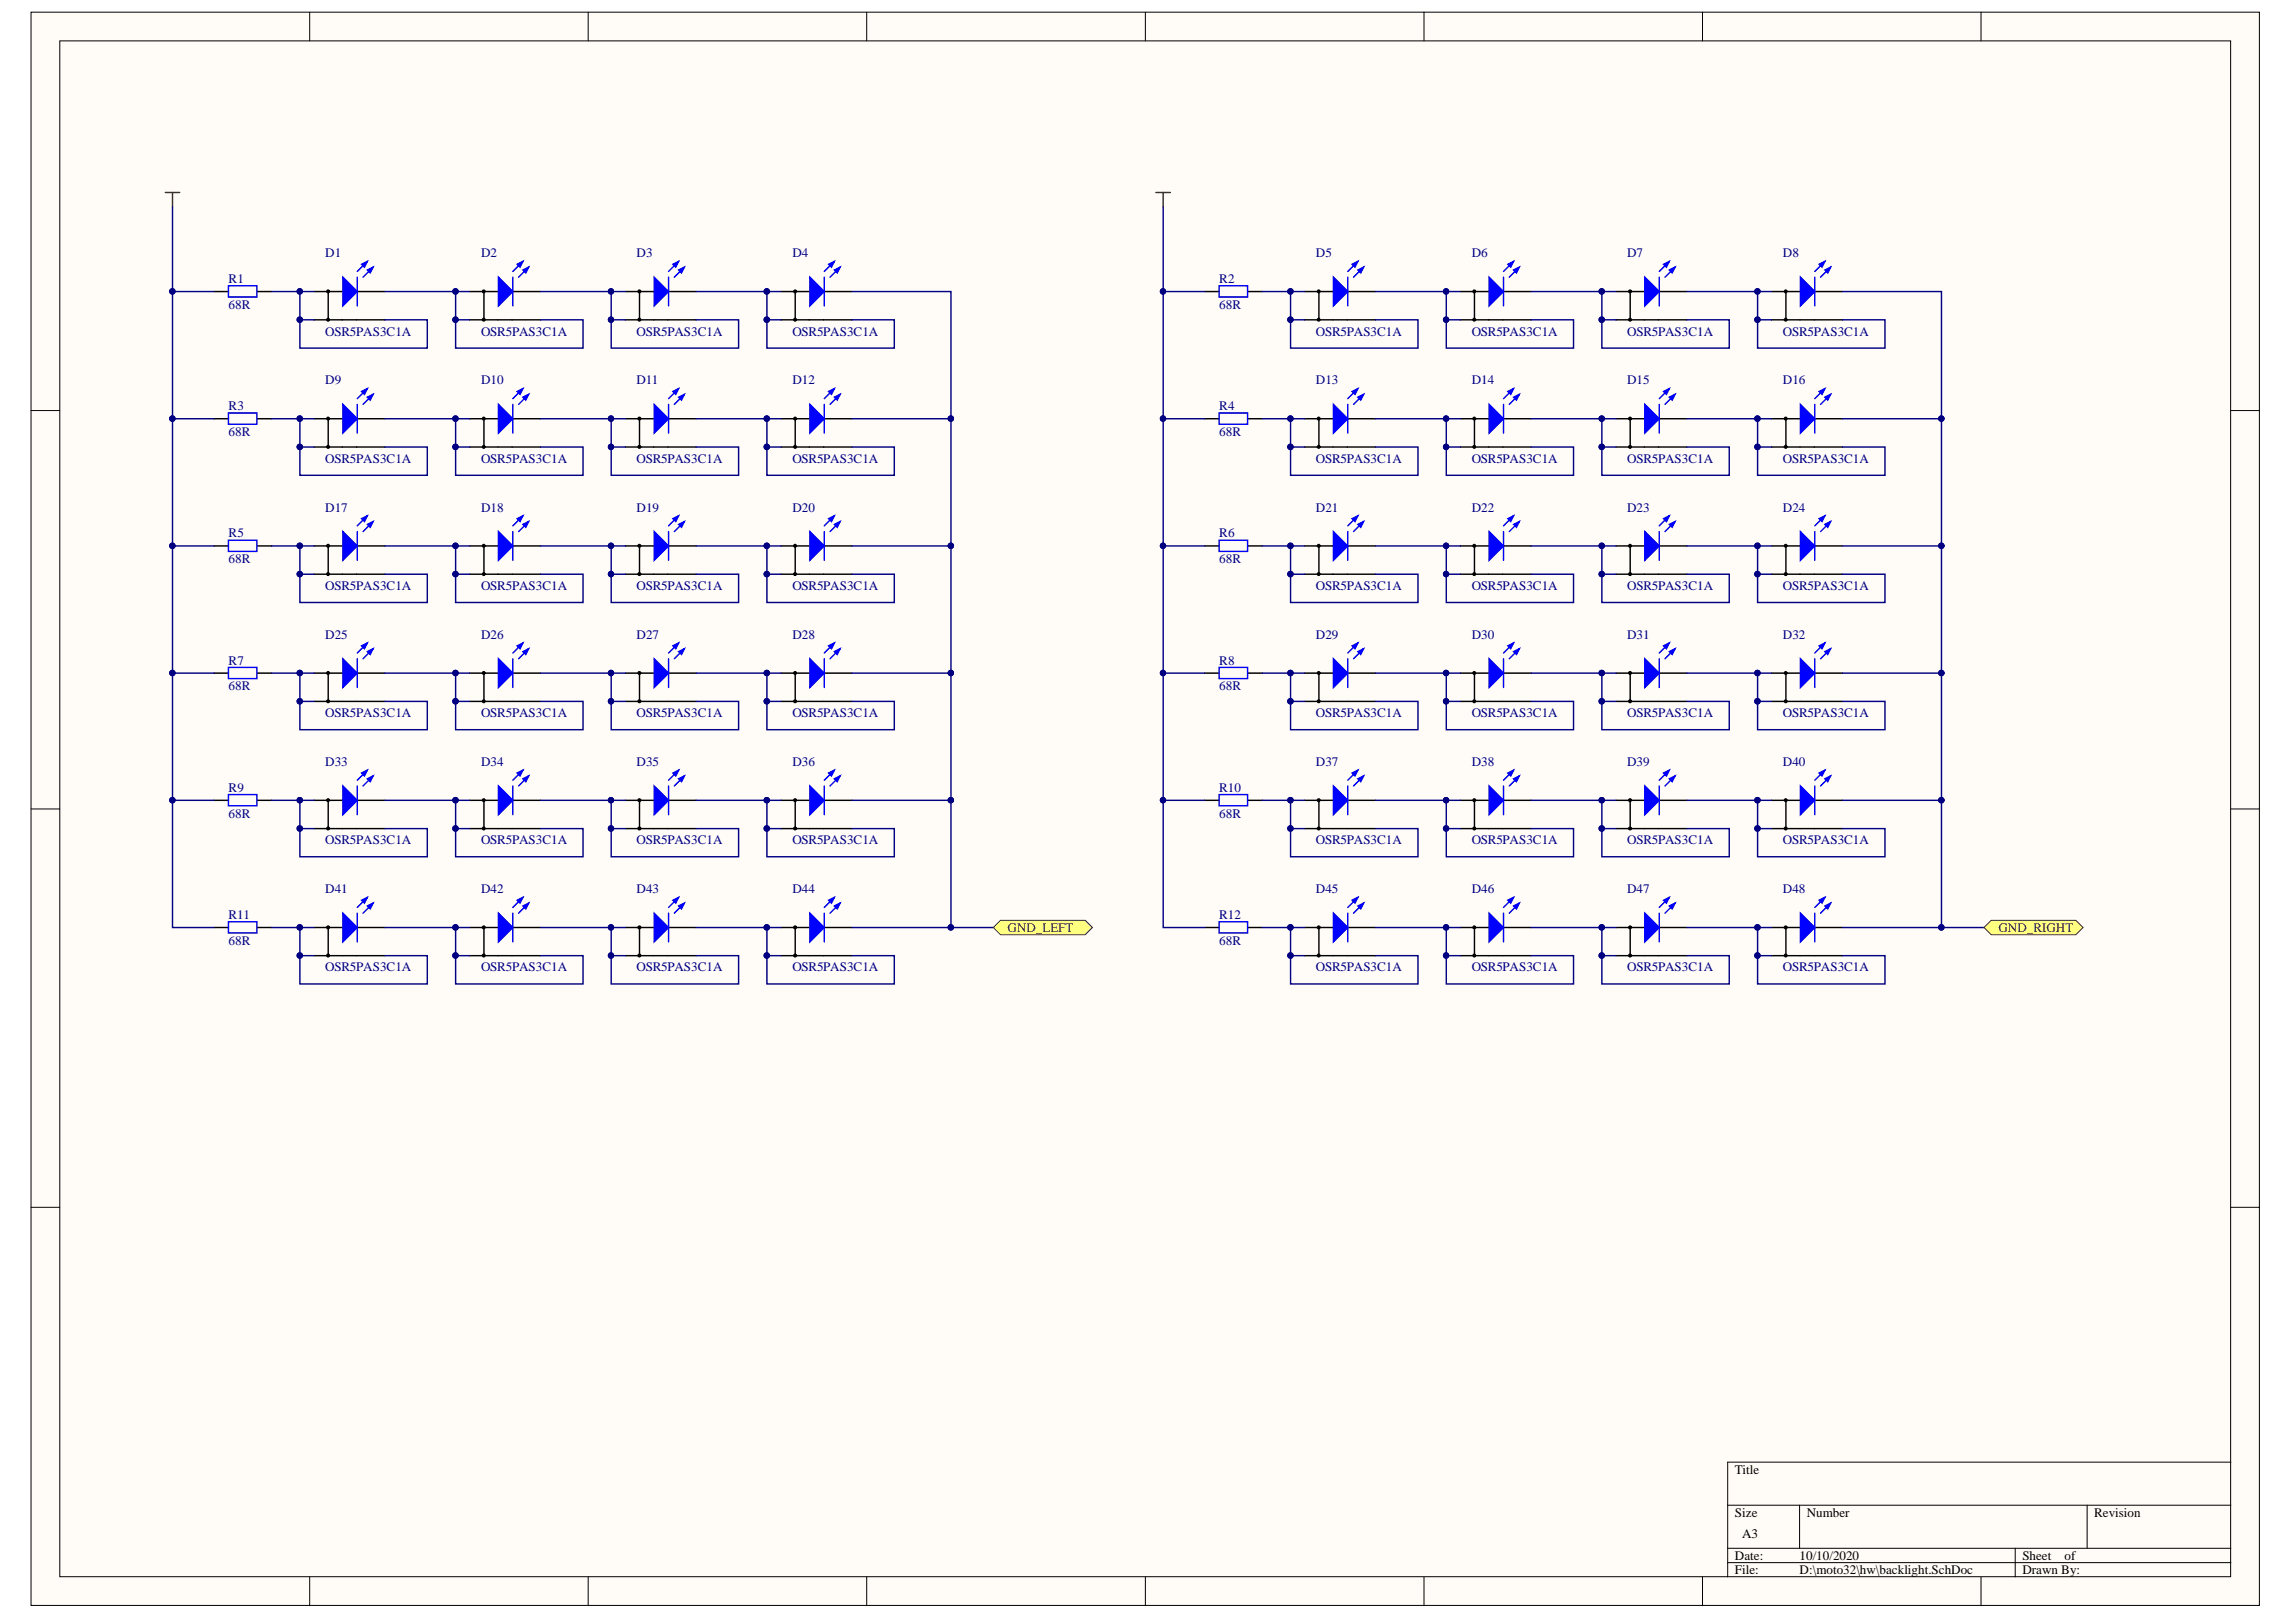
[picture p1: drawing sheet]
<svg xmlns="http://www.w3.org/2000/svg" width="297mm" height="210mm" viewBox="0 0 297 210" stroke-linecap="round" stroke-linejoin="round" font-family="sans-serif">
<defs><g id="words">
<g font-size="1.7" fill="#000080">
<text x="42.1" y="33.3">D1</text>
<text x="62.2" y="33.3">D2</text>
<text x="82.4" y="33.3">D3</text>
<text x="102.5" y="33.3">D4</text>
<text x="170.2" y="33.3">D5</text>
<text x="190.4" y="33.3">D6</text>
<text x="210.5" y="33.3">D7</text>
<text x="230.7" y="33.3">D8</text>
<text x="29.6" y="40">68R</text>
<text x="29.6" y="36.6">R1</text>
<text x="157.7" y="40">68R</text>
<text x="157.7" y="36.6">R2</text>
<text x="42.1" y="43.5">OSR5PAS3C1A</text>
<text x="62.2" y="43.5">OSR5PAS3C1A</text>
<text x="82.4" y="43.5">OSR5PAS3C1A</text>
<text x="102.5" y="43.5">OSR5PAS3C1A</text>
<text x="170.2" y="43.5">OSR5PAS3C1A</text>
<text x="190.4" y="43.5">OSR5PAS3C1A</text>
<text x="210.5" y="43.5">OSR5PAS3C1A</text>
<text x="230.7" y="43.5">OSR5PAS3C1A</text>
<text x="29.6" y="53.1">R3</text>
<text x="42.1" y="49.8">D9</text>
<text x="62.2" y="49.8">D10</text>
<text x="82.4" y="49.8">D11</text>
<text x="102.5" y="49.8">D12</text>
<text x="157.7" y="53.1">R4</text>
<text x="170.2" y="49.8">D13</text>
<text x="190.4" y="49.8">D14</text>
<text x="210.5" y="49.8">D15</text>
<text x="230.7" y="49.8">D16</text>
<text x="29.6" y="56.4">68R</text>
<text x="42.1" y="59.9">OSR5PAS3C1A</text>
<text x="62.2" y="59.9">OSR5PAS3C1A</text>
<text x="82.4" y="59.9">OSR5PAS3C1A</text>
<text x="102.5" y="59.9">OSR5PAS3C1A</text>
<text x="157.7" y="56.4">68R</text>
<text x="170.2" y="59.9">OSR5PAS3C1A</text>
<text x="190.4" y="59.9">OSR5PAS3C1A</text>
<text x="210.5" y="59.9">OSR5PAS3C1A</text>
<text x="230.7" y="59.9">OSR5PAS3C1A</text>
<text x="29.6" y="69.5">R5</text>
<text x="42.1" y="66.2">D17</text>
<text x="62.2" y="66.2">D18</text>
<text x="82.4" y="66.2">D19</text>
<text x="102.5" y="66.2">D20</text>
<text x="157.7" y="69.5">R6</text>
<text x="170.2" y="66.2">D21</text>
<text x="190.4" y="66.2">D22</text>
<text x="210.5" y="66.2">D23</text>
<text x="230.7" y="66.2">D24</text>
<text x="29.6" y="72.9">68R</text>
<text x="42.1" y="76.4">OSR5PAS3C1A</text>
<text x="62.2" y="76.4">OSR5PAS3C1A</text>
<text x="82.4" y="76.4">OSR5PAS3C1A</text>
<text x="102.5" y="76.4">OSR5PAS3C1A</text>
<text x="157.7" y="72.9">68R</text>
<text x="170.2" y="76.4">OSR5PAS3C1A</text>
<text x="190.4" y="76.4">OSR5PAS3C1A</text>
<text x="210.5" y="76.4">OSR5PAS3C1A</text>
<text x="230.7" y="76.4">OSR5PAS3C1A</text>
<text x="42.1" y="82.7">D25</text>
<text x="62.2" y="82.7">D26</text>
<text x="82.4" y="82.7">D27</text>
<text x="102.5" y="82.7">D28</text>
<text x="170.2" y="82.7">D29</text>
<text x="190.4" y="82.7">D30</text>
<text x="210.5" y="82.7">D31</text>
<text x="230.7" y="82.7">D32</text>
<text x="29.6" y="89.3">68R</text>
<text x="29.6" y="86">R7</text>
<text x="157.7" y="89.3">68R</text>
<text x="157.7" y="86">R8</text>
<text x="42.1" y="92.8">OSR5PAS3C1A</text>
<text x="62.2" y="92.8">OSR5PAS3C1A</text>
<text x="82.4" y="92.8">OSR5PAS3C1A</text>
<text x="102.5" y="92.8">OSR5PAS3C1A</text>
<text x="170.2" y="92.8">OSR5PAS3C1A</text>
<text x="190.4" y="92.8">OSR5PAS3C1A</text>
<text x="210.5" y="92.8">OSR5PAS3C1A</text>
<text x="230.7" y="92.8">OSR5PAS3C1A</text>
<text x="42.1" y="99.1">D33</text>
<text x="62.2" y="99.1">D34</text>
<text x="82.4" y="99.1">D35</text>
<text x="102.5" y="99.1">D36</text>
<text x="170.2" y="99.1">D37</text>
<text x="190.4" y="99.1">D38</text>
<text x="210.5" y="99.1">D39</text>
<text x="230.7" y="99.1">D40</text>
<text x="29.6" y="105.8">68R</text>
<text x="29.6" y="102.5">R9</text>
<text x="157.7" y="105.8">68R</text>
<text x="157.7" y="102.5">R10</text>
<text x="42.1" y="109.3">OSR5PAS3C1A</text>
<text x="62.2" y="109.3">OSR5PAS3C1A</text>
<text x="82.4" y="109.3">OSR5PAS3C1A</text>
<text x="102.5" y="109.3">OSR5PAS3C1A</text>
<text x="170.2" y="109.3">OSR5PAS3C1A</text>
<text x="190.4" y="109.3">OSR5PAS3C1A</text>
<text x="210.5" y="109.3">OSR5PAS3C1A</text>
<text x="230.7" y="109.3">OSR5PAS3C1A</text>
<text x="29.6" y="118.9">R11</text>
<text x="42.1" y="115.6">D41</text>
<text x="62.2" y="115.6">D42</text>
<text x="82.4" y="115.6">D43</text>
<text x="102.5" y="115.6">D44</text>
<text x="157.7" y="118.9">R12</text>
<text x="170.2" y="115.6">D45</text>
<text x="190.4" y="115.6">D46</text>
<text x="210.5" y="115.6">D47</text>
<text x="230.7" y="115.6">D48</text>
<text x="29.6" y="122.3">68R</text>
<text x="42.1" y="125.7">OSR5PAS3C1A</text>
<text x="62.2" y="125.7">OSR5PAS3C1A</text>
<text x="82.4" y="125.7">OSR5PAS3C1A</text>
<text x="102.5" y="125.7">OSR5PAS3C1A</text>
<text x="157.7" y="122.3">68R</text>
<text x="170.2" y="125.7">OSR5PAS3C1A</text>
<text x="190.4" y="125.7">OSR5PAS3C1A</text>
<text x="210.5" y="125.7">OSR5PAS3C1A</text>
<text x="230.7" y="125.7">OSR5PAS3C1A</text>
</g>
<g font-size="1.7" fill="#800000">
<text x="130.4" y="120.6">GND_LEFT</text>
<text x="258.6" y="120.6">GND_RIGHT</text>
</g>
<g font-size="1.7">
<text x="224.5" y="190.7">Title</text>
<text x="224.5" y="196.3">Size</text>
<text x="233.7" y="196.3">Number</text>
<text x="270.9" y="196.3">Revision</text>
<text x="224.5" y="201.8">Date:</text>
<text x="224.5" y="203.7">File:</text>
<text x="225.4" y="199.1">A3</text>
<text x="232.8" y="201.8">10/10/2020</text>
<text x="232.8" y="203.7">D:\moto32\hw\backlight.SchDoc</text>
<text x="261.6" y="201.8">Sheet</text>
<text x="261.6" y="203.7">Drawn By:</text>
<text x="267.1" y="201.8">of</text>
</g>
</g></defs>
<g fill="#fffcf8" stroke="#000" stroke-width=".13">
<path d="M4 1.6h288.3v206.2h-288.3z"/>
<path d="M7.7 5.3h280.9v198.7h-280.9z"/>
</g>
<g fill="none" stroke="#000" stroke-width=".13">
<path d="M40.1 1.6v3.7M76.1 1.6v3.7M112.1 1.6v3.7M148.2 1.6v3.7M184.2 1.6v3.7M220.3 1.6v3.7M256.3 1.6v3.7M4 53.1h3.7M288.6 53.1h3.7M4 104.7h3.7M288.6 104.7h3.7M4 156.2h3.7"/>
<path d="M288.6 156.2h3.7M223.5 194.8h65.1M232.8 194.8v5.6M270 194.8v5.6M288.6 189.2h-65.1v14.9M40.1 204.1v3.7M76.1 204.1v3.7M112.1 204.1v3.7M148.2 204.1v3.7M184.2 204.1v3.7M220.3 204.1v3.7M223.5 200.4h65.1"/>
<path d="M223.5 202.2h65.1M256.3 204.1v3.7M260.7 200.4v3.7"/>
</g>
<path d="M40.6 37.7h3.7M46.1 37.7h3.7" fill="none" stroke="#000" stroke-width=".19"/>
<path d="M44.4 35.9l1.8 1.8-1.8 1.9z" fill="#00f"/>
<path d="M44.4 35.9l1.8 1.8-1.8 1.9zM47.5 33.8l-1.3 1.3M48.3 34.6l-1.3 1.3" fill="none" stroke="#00f" stroke-width=".19"/>
<path d="M47.5 34.9l.8-.3-.4 .7z" fill="#00f"/>
<path d="M47.5 34.9l.8-.3-.4 .7z" fill="none" stroke="#00f" stroke-width=".19"/>
<path d="M46.8 34.2l.7-.4-.3 .8z" fill="#00f"/>
<path d="M29.6 37h3.6v1.4h-3.6zM46.2 35.9v3.7M46.8 34.2l.7-.4-.3 .8z" fill="none" stroke="#00f" stroke-width=".19"/>
<path d="M27.7 37.7h1.9M33.3 37.7h1.8M42.5 37.7v3.7M60.8 37.7h3.6M66.3 37.7h3.6M40.6 41.4h9.2" fill="none" stroke="#000" stroke-width=".19"/>
<g fill="#000" stroke="#000" stroke-width=".19">
<circle cx="42.4" cy="37.7" r=".17"/>
<circle cx="42.4" cy="41.4" r=".17"/>
</g>
<path d="M64.5 35.9l1.8 1.8-1.8 1.9z" fill="#00f"/>
<path d="M64.5 35.9l1.8 1.8-1.8 1.9zM67.7 33.8l-1.4 1.3M68.4 34.6l-1.3 1.3" fill="none" stroke="#00f" stroke-width=".19"/>
<path d="M67.7 34.9l.7-.3-.4 .7z" fill="#00f"/>
<path d="M67.7 34.9l.7-.3-.4 .7z" fill="none" stroke="#00f" stroke-width=".19"/>
<path d="M66.9 34.2l.8-.4-.4 .8z" fill="#00f"/>
<path d="M66.3 35.9v3.7M66.9 34.2l.8-.4-.4 .8z" fill="none" stroke="#00f" stroke-width=".19"/>
<path d="M62.6 37.7v3.7M80.9 37.7h3.7M86.4 37.7h3.7M60.8 41.4h9.1" fill="none" stroke="#000" stroke-width=".19"/>
<g fill="#000" stroke="#000" stroke-width=".19">
<circle cx="62.6" cy="37.7" r=".16"/>
<circle cx="62.6" cy="41.4" r=".16"/>
</g>
<path d="M84.6 35.9l1.9 1.8-1.9 1.9z" fill="#00f"/>
<path d="M84.6 35.9l1.9 1.8-1.9 1.9zM87.8 33.8l-1.3 1.3M88.5 34.6l-1.3 1.3" fill="none" stroke="#00f" stroke-width=".19"/>
<path d="M87.8 34.9l.7-.3-.3 .7z" fill="#00f"/>
<path d="M87.8 34.9l.7-.3-.3 .7z" fill="none" stroke="#00f" stroke-width=".19"/>
<path d="M87.1 34.2l.7-.4-.4 .8z" fill="#00f"/>
<path d="M86.5 35.9v3.7M87.1 34.2l.7-.4-.4 .8z" fill="none" stroke="#00f" stroke-width=".19"/>
<path d="M82.7 37.7v3.7M101.1 37.7h3.6M106.5 37.7h3.7M80.9 41.4h9.2" fill="none" stroke="#000" stroke-width=".19"/>
<g fill="#000" stroke="#000" stroke-width=".19">
<circle cx="82.7" cy="37.7" r=".17"/>
<circle cx="82.7" cy="41.4" r=".17"/>
</g>
<path d="M104.8 35.9l1.8 1.8-1.8 1.9z" fill="#00f"/>
<path d="M104.8 35.9l1.8 1.8-1.8 1.9zM107.9 33.8l-1.3 1.3M108.7 34.6l-1.3 1.3" fill="none" stroke="#00f" stroke-width=".19"/>
<path d="M107.9 34.9l.8-.3-.4 .7z" fill="#00f"/>
<path d="M107.9 34.9l.8-.3-.4 .7z" fill="none" stroke="#00f" stroke-width=".19"/>
<path d="M107.2 34.2l.7-.4-.3 .8z" fill="#00f"/>
<path d="M106.6 35.9v3.7M107.2 34.2l.7-.4-.3 .8z" fill="none" stroke="#00f" stroke-width=".19"/>
<path d="M102.9 37.7v3.7M40.6 54.2h3.7M46.1 54.2h3.7M101.1 41.4h9.1" fill="none" stroke="#000" stroke-width=".19"/>
<g fill="#000" stroke="#000" stroke-width=".19">
<circle cx="102.9" cy="37.7" r=".17"/>
<circle cx="102.9" cy="41.4" r=".17"/>
</g>
<path d="M44.4 52.3l1.8 1.9-1.8 1.8z" fill="#00f"/>
<path d="M44.4 52.3l1.8 1.9-1.8 1.8zM47.5 50.3l-1.3 1.3M48.3 51l-1.3 1.3" fill="none" stroke="#00f" stroke-width=".19"/>
<path d="M47.5 51.4l.8-.4-.4 .8z" fill="#00f"/>
<path d="M47.5 51.4l.8-.4-.4 .8z" fill="none" stroke="#00f" stroke-width=".19"/>
<path d="M46.8 50.7l.7-.4-.3 .7z" fill="#00f"/>
<path d="M29.6 53.4h3.6v1.5h-3.6zM46.2 52.3v3.7M46.8 50.7l.7-.4-.3 .7z" fill="none" stroke="#00f" stroke-width=".19"/>
<path d="M27.7 54.2h1.9M33.3 54.2h1.8M40.6 57.8h9.2M42.5 54.2v3.6M60.8 54.2h3.6M66.3 54.2h3.6" fill="none" stroke="#000" stroke-width=".19"/>
<g fill="#000" stroke="#000" stroke-width=".19">
<circle cx="42.4" cy="54.2" r=".17"/>
<circle cx="42.4" cy="57.8" r=".17"/>
</g>
<path d="M64.5 52.3l1.8 1.9-1.8 1.8z" fill="#00f"/>
<path d="M64.5 52.3l1.8 1.9-1.8 1.8zM67.7 50.3l-1.4 1.3M68.4 51l-1.3 1.3" fill="none" stroke="#00f" stroke-width=".19"/>
<path d="M67.7 51.4l.7-.4-.4 .8z" fill="#00f"/>
<path d="M67.7 51.4l.7-.4-.4 .8z" fill="none" stroke="#00f" stroke-width=".19"/>
<path d="M66.9 50.7l.8-.4-.4 .7z" fill="#00f"/>
<path d="M66.3 52.3v3.7M66.9 50.7l.8-.4-.4 .7z" fill="none" stroke="#00f" stroke-width=".19"/>
<path d="M60.8 57.8h9.1M62.6 54.2v3.6M80.9 54.2h3.7M86.4 54.2h3.7" fill="none" stroke="#000" stroke-width=".19"/>
<g fill="#000" stroke="#000" stroke-width=".19">
<circle cx="62.6" cy="54.2" r=".16"/>
<circle cx="62.6" cy="57.8" r=".16"/>
</g>
<path d="M84.6 52.3l1.9 1.9-1.9 1.8z" fill="#00f"/>
<path d="M84.6 52.3l1.9 1.9-1.9 1.8zM87.8 50.3l-1.3 1.3M88.5 51l-1.3 1.3" fill="none" stroke="#00f" stroke-width=".19"/>
<path d="M87.8 51.4l.7-.4-.3 .8z" fill="#00f"/>
<path d="M87.8 51.4l.7-.4-.3 .8z" fill="none" stroke="#00f" stroke-width=".19"/>
<path d="M87.1 50.7l.7-.4-.4 .7z" fill="#00f"/>
<path d="M86.5 52.3v3.7M87.1 50.7l.7-.4-.4 .7z" fill="none" stroke="#00f" stroke-width=".19"/>
<path d="M80.9 57.8h9.2M82.7 54.2v3.6M101.1 54.2h3.6M106.5 54.2h3.7" fill="none" stroke="#000" stroke-width=".19"/>
<g fill="#000" stroke="#000" stroke-width=".19">
<circle cx="82.7" cy="54.2" r=".17"/>
<circle cx="82.7" cy="57.8" r=".17"/>
</g>
<path d="M104.8 52.3l1.8 1.9-1.8 1.8z" fill="#00f"/>
<path d="M104.8 52.3l1.8 1.9-1.8 1.8zM107.9 50.3l-1.3 1.3M108.7 51l-1.3 1.3" fill="none" stroke="#00f" stroke-width=".19"/>
<path d="M107.9 51.4l.8-.4-.4 .8z" fill="#00f"/>
<path d="M107.9 51.4l.8-.4-.4 .8z" fill="none" stroke="#00f" stroke-width=".19"/>
<path d="M107.2 50.7l.7-.4-.3 .7z" fill="#00f"/>
<path d="M106.6 52.3v3.7M107.2 50.7l.7-.4-.3 .7z" fill="none" stroke="#00f" stroke-width=".19"/>
<path d="M101.1 57.8h9.1M102.9 54.2v3.6M40.6 70.6h3.7M46.1 70.6h3.7" fill="none" stroke="#000" stroke-width=".19"/>
<g fill="#000" stroke="#000" stroke-width=".19">
<circle cx="102.9" cy="54.2" r=".17"/>
<circle cx="102.9" cy="57.8" r=".17"/>
</g>
<path d="M44.4 68.8l1.8 1.8-1.8 1.9z" fill="#00f"/>
<path d="M44.4 68.8l1.8 1.8-1.8 1.9zM47.5 66.7l-1.3 1.3M48.3 67.5l-1.3 1.3" fill="none" stroke="#00f" stroke-width=".19"/>
<path d="M47.5 67.9l.8-.4-.4 .7z" fill="#00f"/>
<path d="M47.5 67.9l.8-.4-.4 .7z" fill="none" stroke="#00f" stroke-width=".19"/>
<path d="M46.8 67.1l.7-.4-.3 .8z" fill="#00f"/>
<path d="M29.6 69.9h3.6v1.5h-3.6zM46.2 68.8v3.7M46.8 67.1l.7-.4-.3 .8z" fill="none" stroke="#00f" stroke-width=".19"/>
<path d="M27.7 70.6h1.9M33.3 70.6h1.8M40.6 74.3h9.2M42.5 70.6v3.7M60.8 70.6h3.6M66.3 70.6h3.6" fill="none" stroke="#000" stroke-width=".19"/>
<g fill="#000" stroke="#000" stroke-width=".19">
<circle cx="42.4" cy="74.3" r=".17"/>
<circle cx="42.4" cy="70.6" r=".17"/>
</g>
<path d="M64.5 68.8l1.8 1.8-1.8 1.9z" fill="#00f"/>
<path d="M64.5 68.8l1.8 1.8-1.8 1.9zM67.7 66.7l-1.4 1.3M68.4 67.5l-1.3 1.3" fill="none" stroke="#00f" stroke-width=".19"/>
<path d="M67.7 67.9l.7-.4-.4 .7z" fill="#00f"/>
<path d="M67.7 67.9l.7-.4-.4 .7z" fill="none" stroke="#00f" stroke-width=".19"/>
<path d="M66.9 67.1l.8-.4-.4 .8z" fill="#00f"/>
<path d="M66.3 68.8v3.7M66.9 67.1l.8-.4-.4 .8z" fill="none" stroke="#00f" stroke-width=".19"/>
<path d="M60.8 74.3h9.1M62.6 70.6v3.7M80.9 70.6h3.7M86.4 70.6h3.7" fill="none" stroke="#000" stroke-width=".19"/>
<g fill="#000" stroke="#000" stroke-width=".19">
<circle cx="62.6" cy="74.3" r=".16"/>
<circle cx="62.6" cy="70.6" r=".16"/>
</g>
<path d="M84.6 68.8l1.9 1.8-1.9 1.9z" fill="#00f"/>
<path d="M84.6 68.8l1.9 1.8-1.9 1.9zM87.8 66.7l-1.3 1.3M88.5 67.5l-1.3 1.3" fill="none" stroke="#00f" stroke-width=".19"/>
<path d="M87.8 67.9l.7-.4-.3 .7z" fill="#00f"/>
<path d="M87.8 67.9l.7-.4-.3 .7z" fill="none" stroke="#00f" stroke-width=".19"/>
<path d="M87.1 67.1l.7-.4-.4 .8z" fill="#00f"/>
<path d="M86.5 68.8v3.7M87.1 67.1l.7-.4-.4 .8z" fill="none" stroke="#00f" stroke-width=".19"/>
<path d="M80.9 74.3h9.2M82.7 70.6v3.7M101.1 70.6h3.6M106.5 70.6h3.7" fill="none" stroke="#000" stroke-width=".19"/>
<g fill="#000" stroke="#000" stroke-width=".19">
<circle cx="82.7" cy="74.3" r=".17"/>
<circle cx="82.7" cy="70.6" r=".17"/>
</g>
<path d="M104.8 68.8l1.8 1.8-1.8 1.9z" fill="#00f"/>
<path d="M104.8 68.8l1.8 1.8-1.8 1.9zM107.9 66.7l-1.3 1.3M108.7 67.5l-1.3 1.3" fill="none" stroke="#00f" stroke-width=".19"/>
<path d="M107.9 67.9l.8-.4-.4 .7z" fill="#00f"/>
<path d="M107.9 67.9l.8-.4-.4 .7z" fill="none" stroke="#00f" stroke-width=".19"/>
<path d="M107.2 67.1l.7-.4-.3 .8z" fill="#00f"/>
<path d="M106.6 68.8v3.7M107.2 67.1l.7-.4-.3 .8z" fill="none" stroke="#00f" stroke-width=".19"/>
<path d="M101.1 74.3h9.1M102.9 70.6v3.7M40.6 87.1h3.7M46.1 87.1h3.7" fill="none" stroke="#000" stroke-width=".19"/>
<g fill="#000" stroke="#000" stroke-width=".19">
<circle cx="102.9" cy="74.3" r=".17"/>
<circle cx="102.9" cy="70.6" r=".17"/>
</g>
<path d="M44.4 85.3l1.8 1.8-1.8 1.9z" fill="#00f"/>
<path d="M44.4 85.3l1.8 1.8-1.8 1.9zM47.5 83.2l-1.3 1.3M48.3 84l-1.3 1.3" fill="none" stroke="#00f" stroke-width=".19"/>
<path d="M47.5 84.3l.8-.3-.4 .7z" fill="#00f"/>
<path d="M47.5 84.3l.8-.3-.4 .7z" fill="none" stroke="#00f" stroke-width=".19"/>
<path d="M46.8 83.6l.7-.4-.3 .8z" fill="#00f"/>
<path d="M29.6 86.4h3.6v1.4h-3.6zM46.2 85.3v3.7M46.8 83.6l.7-.4-.3 .8z" fill="none" stroke="#00f" stroke-width=".19"/>
<path d="M27.7 87.1h1.9M33.3 87.1h1.8M40.6 90.8h9.2M42.5 87.1v3.7M60.8 87.1h3.6M66.3 87.1h3.6" fill="none" stroke="#000" stroke-width=".19"/>
<g fill="#000" stroke="#000" stroke-width=".19">
<circle cx="42.4" cy="90.8" r=".17"/>
<circle cx="42.4" cy="87.1" r=".17"/>
</g>
<path d="M64.5 85.3l1.8 1.8-1.8 1.9z" fill="#00f"/>
<path d="M64.5 85.3l1.8 1.8-1.8 1.9zM67.7 83.2l-1.4 1.3M68.4 84l-1.3 1.3" fill="none" stroke="#00f" stroke-width=".19"/>
<path d="M67.7 84.3l.7-.3-.4 .7z" fill="#00f"/>
<path d="M67.7 84.3l.7-.3-.4 .7z" fill="none" stroke="#00f" stroke-width=".19"/>
<path d="M66.9 83.6l.8-.4-.4 .8z" fill="#00f"/>
<path d="M66.3 85.3v3.7M66.9 83.6l.8-.4-.4 .8z" fill="none" stroke="#00f" stroke-width=".19"/>
<path d="M60.8 90.8h9.1M62.6 87.1v3.7M80.9 87.1h3.7M86.4 87.1h3.7" fill="none" stroke="#000" stroke-width=".19"/>
<g fill="#000" stroke="#000" stroke-width=".19">
<circle cx="62.6" cy="90.8" r=".16"/>
<circle cx="62.6" cy="87.1" r=".16"/>
</g>
<path d="M84.6 85.3l1.9 1.8-1.9 1.9z" fill="#00f"/>
<path d="M84.6 85.3l1.9 1.8-1.9 1.9zM87.8 83.2l-1.3 1.3M88.5 84l-1.3 1.3" fill="none" stroke="#00f" stroke-width=".19"/>
<path d="M87.8 84.3l.7-.3-.3 .7z" fill="#00f"/>
<path d="M87.8 84.3l.7-.3-.3 .7z" fill="none" stroke="#00f" stroke-width=".19"/>
<path d="M87.1 83.6l.7-.4-.4 .8z" fill="#00f"/>
<path d="M86.5 85.3v3.7M87.1 83.6l.7-.4-.4 .8z" fill="none" stroke="#00f" stroke-width=".19"/>
<path d="M80.9 90.8h9.2M82.7 87.1v3.7M101.1 87.1h3.6M106.5 87.1h3.7" fill="none" stroke="#000" stroke-width=".19"/>
<g fill="#000" stroke="#000" stroke-width=".19">
<circle cx="82.7" cy="90.8" r=".17"/>
<circle cx="82.7" cy="87.1" r=".17"/>
</g>
<path d="M104.8 85.3l1.8 1.8-1.8 1.9z" fill="#00f"/>
<path d="M104.8 85.3l1.8 1.8-1.8 1.9zM107.9 83.2l-1.3 1.3M108.7 84l-1.3 1.3" fill="none" stroke="#00f" stroke-width=".19"/>
<path d="M107.9 84.3l.8-.3-.4 .7z" fill="#00f"/>
<path d="M107.9 84.3l.8-.3-.4 .7z" fill="none" stroke="#00f" stroke-width=".19"/>
<path d="M107.2 83.6l.7-.4-.3 .8z" fill="#00f"/>
<path d="M106.6 85.3v3.7M107.2 83.6l.7-.4-.3 .8z" fill="none" stroke="#00f" stroke-width=".19"/>
<path d="M101.1 90.8h9.1M102.9 87.1v3.7M40.6 103.6h3.7M46.1 103.6h3.7" fill="none" stroke="#000" stroke-width=".19"/>
<g fill="#000" stroke="#000" stroke-width=".19">
<circle cx="102.9" cy="90.8" r=".17"/>
<circle cx="102.9" cy="87.1" r=".17"/>
</g>
<path d="M44.4 101.7l1.8 1.9-1.8 1.8z" fill="#00f"/>
<path d="M47.5 99.7l-1.3 1.3M44.4 101.7l1.8 1.9-1.8 1.8zM48.3 100.4l-1.3 1.3" fill="none" stroke="#00f" stroke-width=".19"/>
<path d="M47.5 100.8l.8-.4-.4 .8z" fill="#00f"/>
<path d="M47.5 100.8l.8-.4-.4 .8z" fill="none" stroke="#00f" stroke-width=".19"/>
<path d="M46.8 100l.7-.3-.3 .7z" fill="#00f"/>
<path d="M29.6 102.8h3.6v1.5h-3.6zM46.2 101.7v3.7M46.8 100l.7-.3-.3 .7z" fill="none" stroke="#00f" stroke-width=".19"/>
<path d="M27.7 103.6h1.9M33.3 103.6h1.8M40.6 107.2h9.2M42.5 103.6v3.6M60.8 103.6h3.6M66.3 103.6h3.6" fill="none" stroke="#000" stroke-width=".19"/>
<g fill="#000" stroke="#000" stroke-width=".19">
<circle cx="42.4" cy="103.6" r=".17"/>
<circle cx="42.4" cy="107.2" r=".17"/>
</g>
<path d="M64.5 101.7l1.8 1.9-1.8 1.8z" fill="#00f"/>
<path d="M67.7 99.7l-1.4 1.3M64.5 101.7l1.8 1.9-1.8 1.8zM68.4 100.4l-1.3 1.3" fill="none" stroke="#00f" stroke-width=".19"/>
<path d="M67.7 100.8l.7-.4-.4 .8z" fill="#00f"/>
<path d="M67.7 100.8l.7-.4-.4 .8z" fill="none" stroke="#00f" stroke-width=".19"/>
<path d="M66.9 100l.8-.3-.4 .7z" fill="#00f"/>
<path d="M66.3 101.7v3.7M66.9 100l.8-.3-.4 .7z" fill="none" stroke="#00f" stroke-width=".19"/>
<path d="M60.8 107.2h9.1M62.6 103.6v3.6M80.9 103.6h3.7M86.4 103.6h3.7" fill="none" stroke="#000" stroke-width=".19"/>
<g fill="#000" stroke="#000" stroke-width=".19">
<circle cx="62.6" cy="103.6" r=".16"/>
<circle cx="62.6" cy="107.2" r=".16"/>
</g>
<path d="M84.6 101.7l1.9 1.9-1.9 1.8z" fill="#00f"/>
<path d="M87.8 99.7l-1.3 1.3M84.6 101.7l1.9 1.9-1.9 1.8zM88.5 100.4l-1.3 1.3" fill="none" stroke="#00f" stroke-width=".19"/>
<path d="M87.8 100.8l.7-.4-.3 .8z" fill="#00f"/>
<path d="M87.8 100.8l.7-.4-.3 .8z" fill="none" stroke="#00f" stroke-width=".19"/>
<path d="M87.1 100l.7-.3-.4 .7z" fill="#00f"/>
<path d="M86.5 101.7v3.7M87.1 100l.7-.3-.4 .7z" fill="none" stroke="#00f" stroke-width=".19"/>
<path d="M80.9 107.2h9.2M82.7 103.6v3.6M101.1 103.6h3.6M106.5 103.6h3.7" fill="none" stroke="#000" stroke-width=".19"/>
<g fill="#000" stroke="#000" stroke-width=".19">
<circle cx="82.7" cy="103.6" r=".17"/>
<circle cx="82.7" cy="107.2" r=".17"/>
</g>
<path d="M104.8 101.7l1.8 1.9-1.8 1.8z" fill="#00f"/>
<path d="M107.9 99.7l-1.3 1.3M104.8 101.7l1.8 1.9-1.8 1.8zM108.7 100.4l-1.3 1.3" fill="none" stroke="#00f" stroke-width=".19"/>
<path d="M107.9 100.8l.8-.4-.4 .8z" fill="#00f"/>
<path d="M107.9 100.8l.8-.4-.4 .8z" fill="none" stroke="#00f" stroke-width=".19"/>
<path d="M107.2 100l.7-.3-.3 .7z" fill="#00f"/>
<path d="M106.6 101.7v3.7M107.2 100l.7-.3-.3 .7z" fill="none" stroke="#00f" stroke-width=".19"/>
<path d="M101.1 107.2h9.1M102.9 103.6v3.6M40.6 120h3.7M46.1 120h3.7" fill="none" stroke="#000" stroke-width=".19"/>
<g fill="#000" stroke="#000" stroke-width=".19">
<circle cx="102.9" cy="103.6" r=".17"/>
<circle cx="102.9" cy="107.2" r=".17"/>
</g>
<path d="M44.4 118.2l1.8 1.8-1.8 1.9z" fill="#00f"/>
<path d="M44.4 118.2l1.8 1.8-1.8 1.9zM47.5 116.1l-1.3 1.3M48.3 116.9l-1.3 1.3" fill="none" stroke="#00f" stroke-width=".19"/>
<path d="M47.5 117.2l.8-.3-.4 .7z" fill="#00f"/>
<path d="M47.5 117.2l.8-.3-.4 .7z" fill="none" stroke="#00f" stroke-width=".19"/>
<path d="M46.8 116.5l.7-.4-.3 .8z" fill="#00f"/>
<path d="M29.6 119.3h3.6v1.4h-3.6zM46.2 118.2v3.7M46.8 116.5l.7-.4-.3 .8z" fill="none" stroke="#00f" stroke-width=".19"/>
<path d="M27.7 120h1.9M33.3 120h1.8M40.6 123.7h9.2M42.5 120v3.7M60.8 120h3.6M66.3 120h3.6" fill="none" stroke="#000" stroke-width=".19"/>
<g fill="#000" stroke="#000" stroke-width=".19">
<circle cx="42.4" cy="120" r=".17"/>
<circle cx="42.4" cy="123.7" r=".17"/>
</g>
<path d="M64.5 118.2l1.8 1.8-1.8 1.9z" fill="#00f"/>
<path d="M64.5 118.2l1.8 1.8-1.8 1.9zM67.7 116.1l-1.4 1.3M68.4 116.9l-1.3 1.3" fill="none" stroke="#00f" stroke-width=".19"/>
<path d="M67.7 117.2l.7-.3-.4 .7z" fill="#00f"/>
<path d="M67.7 117.2l.7-.3-.4 .7z" fill="none" stroke="#00f" stroke-width=".19"/>
<path d="M66.9 116.5l.8-.4-.4 .8z" fill="#00f"/>
<path d="M66.3 118.2v3.7M66.9 116.5l.8-.4-.4 .8z" fill="none" stroke="#00f" stroke-width=".19"/>
<path d="M60.8 123.7h9.1M62.6 120v3.7M80.9 120h3.7M86.4 120h3.7" fill="none" stroke="#000" stroke-width=".19"/>
<g fill="#000" stroke="#000" stroke-width=".19">
<circle cx="62.6" cy="120" r=".16"/>
<circle cx="62.6" cy="123.7" r=".16"/>
</g>
<path d="M84.6 118.2l1.9 1.8-1.9 1.9z" fill="#00f"/>
<path d="M84.6 118.2l1.9 1.8-1.9 1.9zM87.8 116.1l-1.3 1.3M88.5 116.9l-1.3 1.3" fill="none" stroke="#00f" stroke-width=".19"/>
<path d="M87.8 117.2l.7-.3-.3 .7z" fill="#00f"/>
<path d="M87.8 117.2l.7-.3-.3 .7z" fill="none" stroke="#00f" stroke-width=".19"/>
<path d="M87.1 116.5l.7-.4-.4 .8z" fill="#00f"/>
<path d="M86.5 118.2v3.7M87.1 116.5l.7-.4-.4 .8z" fill="none" stroke="#00f" stroke-width=".19"/>
<path d="M80.9 123.7h9.2M82.7 120v3.7M101.1 120h3.6M106.5 120h3.7" fill="none" stroke="#000" stroke-width=".19"/>
<g fill="#000" stroke="#000" stroke-width=".19">
<circle cx="82.7" cy="123.7" r=".17"/>
<circle cx="82.7" cy="120" r=".17"/>
</g>
<path d="M104.8 118.2l1.8 1.8-1.8 1.9z" fill="#00f"/>
<path d="M104.8 118.2l1.8 1.8-1.8 1.9zM107.9 116.1l-1.3 1.3M108.7 116.9l-1.3 1.3" fill="none" stroke="#00f" stroke-width=".19"/>
<path d="M107.9 117.2l.8-.3-.4 .7z" fill="#00f"/>
<path d="M107.9 117.2l.8-.3-.4 .7z" fill="none" stroke="#00f" stroke-width=".19"/>
<path d="M107.2 116.5l.7-.4-.3 .8z" fill="#00f"/>
<path d="M106.6 118.2v3.7M107.2 116.5l.7-.4-.3 .8z" fill="none" stroke="#00f" stroke-width=".19"/>
<path d="M168.8 37.7h3.7M174.3 37.7h3.6M101.1 123.7h9.1M102.9 120v3.7" fill="none" stroke="#000" stroke-width=".19"/>
<g fill="#000" stroke="#000" stroke-width=".19">
<circle cx="102.9" cy="123.7" r=".17"/>
<circle cx="102.9" cy="120" r=".17"/>
</g>
<path d="M21.4 24.9h1.8M22.3 24.9v1.9M149.6 24.9h1.8M150.5 24.9v1.9" fill="none" stroke="#800000" stroke-width=".19"/>
<path d="M172.5 35.9l1.9 1.8-1.9 1.9z" fill="#00f"/>
<path d="M172.5 35.9l1.9 1.8-1.9 1.9zM175.7 33.8l-1.3 1.3M176.4 34.6l-1.3 1.3" fill="none" stroke="#00f" stroke-width=".19"/>
<path d="M175.7 34.9l.7-.3-.4 .7z" fill="#00f"/>
<path d="M175.7 34.9l.7-.3-.4 .7z" fill="none" stroke="#00f" stroke-width=".19"/>
<path d="M174.9 34.2l.8-.4-.4 .8z" fill="#00f"/>
<path d="M157.7 37h3.7v1.4h-3.7zM174.4 35.9v3.7M174.9 34.2l.8-.4-.4 .8z" fill="none" stroke="#00f" stroke-width=".19"/>
<path d="M155.9 37.7h1.8M161.4 37.7h1.9M170.6 37.7v3.7M188.9 37.7h3.7M194.4 37.7h3.7M168.8 41.4h9.1" fill="none" stroke="#000" stroke-width=".19"/>
<g fill="#000" stroke="#000" stroke-width=".19">
<circle cx="170.6" cy="37.7" r=".16"/>
<circle cx="170.6" cy="41.4" r=".16"/>
</g>
<path d="M192.7 35.9l1.8 1.8-1.8 1.9z" fill="#00f"/>
<path d="M192.7 35.9l1.8 1.8-1.8 1.9zM195.8 33.8l-1.3 1.3M196.6 34.6l-1.3 1.3" fill="none" stroke="#00f" stroke-width=".19"/>
<path d="M195.8 34.9l.8-.3-.4 .7z" fill="#00f"/>
<path d="M195.8 34.9l.8-.3-.4 .7z" fill="none" stroke="#00f" stroke-width=".19"/>
<path d="M195.1 34.2l.7-.4-.4 .8z" fill="#00f"/>
<path d="M194.5 35.9v3.7M195.1 34.2l.7-.4-.4 .8z" fill="none" stroke="#00f" stroke-width=".19"/>
<path d="M190.8 37.7v3.7M209.1 37.7h3.6M214.6 37.7h3.6M188.9 41.4h9.2" fill="none" stroke="#000" stroke-width=".19"/>
<g fill="#000" stroke="#000" stroke-width=".19">
<circle cx="190.7" cy="37.7" r=".16"/>
<circle cx="190.7" cy="41.4" r=".16"/>
</g>
<path d="M212.8 35.9l1.9 1.8-1.9 1.9z" fill="#00f"/>
<path d="M212.8 35.9l1.9 1.8-1.9 1.9zM216 33.8l-1.3 1.3M216.7 34.6l-1.3 1.3" fill="none" stroke="#00f" stroke-width=".19"/>
<path d="M216 34.9l.7-.3-.4 .7z" fill="#00f"/>
<path d="M216 34.9l.7-.3-.4 .7z" fill="none" stroke="#00f" stroke-width=".19"/>
<path d="M215.2 34.2l.8-.4-.4 .8z" fill="#00f"/>
<path d="M214.7 35.9v3.7M215.2 34.2l.8-.4-.4 .8z" fill="none" stroke="#00f" stroke-width=".19"/>
<path d="M210.9 37.7v3.7M229.2 37.7h3.7M234.7 37.7h3.7M209.1 41.4h9.1" fill="none" stroke="#000" stroke-width=".19"/>
<g fill="#000" stroke="#000" stroke-width=".19">
<circle cx="210.9" cy="37.7" r=".17"/>
<circle cx="210.9" cy="41.4" r=".17"/>
</g>
<path d="M232.9 35.9l1.9 1.8-1.9 1.9z" fill="#00f"/>
<path d="M232.9 35.9l1.9 1.8-1.9 1.9zM236.1 33.8l-1.3 1.3M236.8 34.6l-1.3 1.3" fill="none" stroke="#00f" stroke-width=".19"/>
<path d="M236.1 34.9l.7-.3-.3 .7z" fill="#00f"/>
<path d="M236.1 34.9l.7-.3-.3 .7z" fill="none" stroke="#00f" stroke-width=".19"/>
<path d="M235.3 34.2l.8-.4-.4 .8z" fill="#00f"/>
<path d="M234.8 35.9v3.7M235.3 34.2l.8-.4-.4 .8z" fill="none" stroke="#00f" stroke-width=".19"/>
<path d="M231 37.7v3.7M168.8 54.2h3.7M174.3 54.2h3.6M229.2 41.4h9.2" fill="none" stroke="#000" stroke-width=".19"/>
<g fill="#000" stroke="#000" stroke-width=".19">
<circle cx="231" cy="37.7" r=".16"/>
<circle cx="231" cy="41.4" r=".16"/>
</g>
<path d="M172.5 52.3l1.9 1.9-1.9 1.8z" fill="#00f"/>
<path d="M172.5 52.3l1.9 1.9-1.9 1.8zM175.7 50.3l-1.3 1.3M176.4 51l-1.3 1.3" fill="none" stroke="#00f" stroke-width=".19"/>
<path d="M175.7 51.4l.7-.4-.4 .8z" fill="#00f"/>
<path d="M175.7 51.4l.7-.4-.4 .8z" fill="none" stroke="#00f" stroke-width=".19"/>
<path d="M174.9 50.7l.8-.4-.4 .7z" fill="#00f"/>
<path d="M157.7 53.4h3.7v1.5h-3.7zM174.4 52.3v3.7M174.9 50.7l.8-.4-.4 .7z" fill="none" stroke="#00f" stroke-width=".19"/>
<path d="M155.9 54.2h1.8M161.4 54.2h1.9M168.8 57.8h9.1M170.6 54.2v3.6M188.9 54.2h3.7M194.4 54.2h3.7" fill="none" stroke="#000" stroke-width=".19"/>
<g fill="#000" stroke="#000" stroke-width=".19">
<circle cx="170.6" cy="54.2" r=".16"/>
<circle cx="170.6" cy="57.8" r=".16"/>
</g>
<path d="M192.7 52.3l1.8 1.9-1.8 1.8z" fill="#00f"/>
<path d="M192.7 52.3l1.8 1.9-1.8 1.8zM195.8 50.3l-1.3 1.3M196.6 51l-1.3 1.3" fill="none" stroke="#00f" stroke-width=".19"/>
<path d="M195.8 51.4l.8-.4-.4 .8z" fill="#00f"/>
<path d="M195.8 51.4l.8-.4-.4 .8z" fill="none" stroke="#00f" stroke-width=".19"/>
<path d="M195.1 50.7l.7-.4-.4 .7z" fill="#00f"/>
<path d="M194.5 52.3v3.7M195.1 50.7l.7-.4-.4 .7z" fill="none" stroke="#00f" stroke-width=".19"/>
<path d="M188.9 57.8h9.2M190.8 54.2v3.6M209.1 54.2h3.6M214.6 54.2h3.6" fill="none" stroke="#000" stroke-width=".19"/>
<g fill="#000" stroke="#000" stroke-width=".19">
<circle cx="190.7" cy="54.2" r=".16"/>
<circle cx="190.7" cy="57.8" r=".16"/>
</g>
<path d="M212.8 52.3l1.9 1.9-1.9 1.8z" fill="#00f"/>
<path d="M212.8 52.3l1.9 1.9-1.9 1.8zM216 50.3l-1.3 1.3M216.7 51l-1.3 1.3" fill="none" stroke="#00f" stroke-width=".19"/>
<path d="M216 51.4l.7-.4-.4 .8z" fill="#00f"/>
<path d="M216 51.4l.7-.4-.4 .8z" fill="none" stroke="#00f" stroke-width=".19"/>
<path d="M215.2 50.7l.8-.4-.4 .7z" fill="#00f"/>
<path d="M214.7 52.3v3.7M215.2 50.7l.8-.4-.4 .7z" fill="none" stroke="#00f" stroke-width=".19"/>
<path d="M209.1 57.8h9.1M210.9 54.2v3.6M229.2 54.2h3.7M234.7 54.2h3.7" fill="none" stroke="#000" stroke-width=".19"/>
<g fill="#000" stroke="#000" stroke-width=".19">
<circle cx="210.9" cy="54.2" r=".17"/>
<circle cx="210.9" cy="57.8" r=".17"/>
</g>
<path d="M232.9 52.3l1.9 1.9-1.9 1.8z" fill="#00f"/>
<path d="M232.9 52.3l1.9 1.9-1.9 1.8zM236.1 50.3l-1.3 1.3M236.8 51l-1.3 1.3" fill="none" stroke="#00f" stroke-width=".19"/>
<path d="M236.1 51.4l.7-.4-.3 .8z" fill="#00f"/>
<path d="M236.1 51.4l.7-.4-.3 .8z" fill="none" stroke="#00f" stroke-width=".19"/>
<path d="M235.3 50.7l.8-.4-.4 .7z" fill="#00f"/>
<path d="M234.8 52.3v3.7M235.3 50.7l.8-.4-.4 .7z" fill="none" stroke="#00f" stroke-width=".19"/>
<path d="M229.2 57.8h9.2M231 54.2v3.6M168.8 70.6h3.7M174.3 70.6h3.6" fill="none" stroke="#000" stroke-width=".19"/>
<g fill="#000" stroke="#000" stroke-width=".19">
<circle cx="231" cy="54.2" r=".16"/>
<circle cx="231" cy="57.8" r=".16"/>
</g>
<path d="M172.5 68.8l1.9 1.8-1.9 1.9z" fill="#00f"/>
<path d="M172.5 68.8l1.9 1.8-1.9 1.9zM175.7 66.7l-1.3 1.3M176.4 67.5l-1.3 1.3" fill="none" stroke="#00f" stroke-width=".19"/>
<path d="M175.7 67.9l.7-.4-.4 .7z" fill="#00f"/>
<path d="M175.7 67.9l.7-.4-.4 .7z" fill="none" stroke="#00f" stroke-width=".19"/>
<path d="M174.9 67.1l.8-.4-.4 .8z" fill="#00f"/>
<path d="M157.7 69.9h3.7v1.5h-3.7zM174.4 68.8v3.7M174.9 67.1l.8-.4-.4 .8z" fill="none" stroke="#00f" stroke-width=".19"/>
<path d="M155.9 70.6h1.8M161.4 70.6h1.9M168.8 74.3h9.1M170.6 70.6v3.7M188.9 70.6h3.7M194.4 70.6h3.7" fill="none" stroke="#000" stroke-width=".19"/>
<g fill="#000" stroke="#000" stroke-width=".19">
<circle cx="170.6" cy="74.3" r=".16"/>
<circle cx="170.6" cy="70.6" r=".16"/>
</g>
<path d="M192.7 68.8l1.8 1.8-1.8 1.9z" fill="#00f"/>
<path d="M192.7 68.8l1.8 1.8-1.8 1.9zM195.8 66.7l-1.3 1.3M196.6 67.5l-1.3 1.3" fill="none" stroke="#00f" stroke-width=".19"/>
<path d="M195.8 67.9l.8-.4-.4 .7z" fill="#00f"/>
<path d="M195.8 67.9l.8-.4-.4 .7z" fill="none" stroke="#00f" stroke-width=".19"/>
<path d="M195.1 67.1l.7-.4-.4 .8z" fill="#00f"/>
<path d="M194.5 68.8v3.7M195.1 67.1l.7-.4-.4 .8z" fill="none" stroke="#00f" stroke-width=".19"/>
<path d="M188.9 74.3h9.2M190.8 70.6v3.7M209.1 70.6h3.6M214.6 70.6h3.6" fill="none" stroke="#000" stroke-width=".19"/>
<g fill="#000" stroke="#000" stroke-width=".19">
<circle cx="190.7" cy="74.3" r=".16"/>
<circle cx="190.7" cy="70.6" r=".16"/>
</g>
<path d="M212.8 68.8l1.9 1.8-1.9 1.9z" fill="#00f"/>
<path d="M212.8 68.8l1.9 1.8-1.9 1.9zM216 66.7l-1.3 1.3M216.7 67.5l-1.3 1.3" fill="none" stroke="#00f" stroke-width=".19"/>
<path d="M216 67.9l.7-.4-.4 .7z" fill="#00f"/>
<path d="M216 67.9l.7-.4-.4 .7z" fill="none" stroke="#00f" stroke-width=".19"/>
<path d="M215.2 67.1l.8-.4-.4 .8z" fill="#00f"/>
<path d="M214.7 68.8v3.7M215.2 67.1l.8-.4-.4 .8z" fill="none" stroke="#00f" stroke-width=".19"/>
<path d="M209.1 74.3h9.1M210.9 70.6v3.7M229.2 70.6h3.7M234.7 70.6h3.7" fill="none" stroke="#000" stroke-width=".19"/>
<g fill="#000" stroke="#000" stroke-width=".19">
<circle cx="210.9" cy="74.3" r=".17"/>
<circle cx="210.9" cy="70.6" r=".17"/>
</g>
<path d="M232.9 68.8l1.9 1.8-1.9 1.9z" fill="#00f"/>
<path d="M232.9 68.8l1.9 1.8-1.9 1.9zM236.1 66.7l-1.3 1.3M236.8 67.5l-1.3 1.3" fill="none" stroke="#00f" stroke-width=".19"/>
<path d="M236.1 67.9l.7-.4-.3 .7z" fill="#00f"/>
<path d="M236.1 67.9l.7-.4-.3 .7z" fill="none" stroke="#00f" stroke-width=".19"/>
<path d="M235.3 67.1l.8-.4-.4 .8z" fill="#00f"/>
<path d="M234.8 68.8v3.7M235.3 67.1l.8-.4-.4 .8z" fill="none" stroke="#00f" stroke-width=".19"/>
<path d="M229.2 74.3h9.2M231 70.6v3.7M168.8 87.1h3.7M174.3 87.1h3.6" fill="none" stroke="#000" stroke-width=".19"/>
<g fill="#000" stroke="#000" stroke-width=".19">
<circle cx="231" cy="74.3" r=".16"/>
<circle cx="231" cy="70.6" r=".16"/>
</g>
<path d="M172.5 85.3l1.9 1.8-1.9 1.9z" fill="#00f"/>
<path d="M172.5 85.3l1.9 1.8-1.9 1.9zM175.7 83.2l-1.3 1.3M176.4 84l-1.3 1.3" fill="none" stroke="#00f" stroke-width=".19"/>
<path d="M175.7 84.3l.7-.3-.4 .7z" fill="#00f"/>
<path d="M175.7 84.3l.7-.3-.4 .7z" fill="none" stroke="#00f" stroke-width=".19"/>
<path d="M174.9 83.6l.8-.4-.4 .8z" fill="#00f"/>
<path d="M157.7 86.4h3.7v1.4h-3.7zM174.4 85.3v3.7M174.9 83.6l.8-.4-.4 .8z" fill="none" stroke="#00f" stroke-width=".19"/>
<path d="M155.9 87.1h1.8M161.4 87.1h1.9M168.8 90.8h9.1M170.6 87.1v3.7M188.9 87.1h3.7M194.4 87.1h3.7" fill="none" stroke="#000" stroke-width=".19"/>
<g fill="#000" stroke="#000" stroke-width=".19">
<circle cx="170.6" cy="90.8" r=".16"/>
<circle cx="170.6" cy="87.1" r=".16"/>
</g>
<path d="M192.7 85.3l1.8 1.8-1.8 1.9z" fill="#00f"/>
<path d="M192.7 85.3l1.8 1.8-1.8 1.9zM195.8 83.2l-1.3 1.3M196.6 84l-1.3 1.3" fill="none" stroke="#00f" stroke-width=".19"/>
<path d="M195.8 84.3l.8-.3-.4 .7z" fill="#00f"/>
<path d="M195.8 84.3l.8-.3-.4 .7z" fill="none" stroke="#00f" stroke-width=".19"/>
<path d="M195.1 83.6l.7-.4-.4 .8z" fill="#00f"/>
<path d="M194.5 85.3v3.7M195.1 83.6l.7-.4-.4 .8z" fill="none" stroke="#00f" stroke-width=".19"/>
<path d="M188.9 90.8h9.2M190.8 87.1v3.7M209.1 87.1h3.6M214.6 87.1h3.6" fill="none" stroke="#000" stroke-width=".19"/>
<g fill="#000" stroke="#000" stroke-width=".19">
<circle cx="190.7" cy="90.8" r=".16"/>
<circle cx="190.7" cy="87.1" r=".16"/>
</g>
<path d="M212.8 85.3l1.9 1.8-1.9 1.9z" fill="#00f"/>
<path d="M212.8 85.3l1.9 1.8-1.9 1.9zM216 83.2l-1.3 1.3M216.7 84l-1.3 1.3" fill="none" stroke="#00f" stroke-width=".19"/>
<path d="M216 84.3l.7-.3-.4 .7z" fill="#00f"/>
<path d="M216 84.3l.7-.3-.4 .7z" fill="none" stroke="#00f" stroke-width=".19"/>
<path d="M215.2 83.6l.8-.4-.4 .8z" fill="#00f"/>
<path d="M214.7 85.3v3.7M215.2 83.6l.8-.4-.4 .8z" fill="none" stroke="#00f" stroke-width=".19"/>
<path d="M209.1 90.8h9.1M210.9 87.1v3.7M229.2 87.1h3.7M234.7 87.1h3.7" fill="none" stroke="#000" stroke-width=".19"/>
<g fill="#000" stroke="#000" stroke-width=".19">
<circle cx="210.9" cy="90.8" r=".17"/>
<circle cx="210.9" cy="87.1" r=".17"/>
</g>
<path d="M232.9 85.3l1.9 1.8-1.9 1.9z" fill="#00f"/>
<path d="M232.9 85.3l1.9 1.8-1.9 1.9zM236.1 83.2l-1.3 1.3M236.8 84l-1.3 1.3" fill="none" stroke="#00f" stroke-width=".19"/>
<path d="M236.1 84.3l.7-.3-.3 .7z" fill="#00f"/>
<path d="M236.1 84.3l.7-.3-.3 .7z" fill="none" stroke="#00f" stroke-width=".19"/>
<path d="M235.3 83.6l.8-.4-.4 .8z" fill="#00f"/>
<path d="M234.8 85.3v3.7M235.3 83.6l.8-.4-.4 .8z" fill="none" stroke="#00f" stroke-width=".19"/>
<path d="M229.2 90.8h9.2M231 87.1v3.7M168.8 103.6h3.7M174.3 103.6h3.6" fill="none" stroke="#000" stroke-width=".19"/>
<g fill="#000" stroke="#000" stroke-width=".19">
<circle cx="231" cy="90.8" r=".16"/>
<circle cx="231" cy="87.1" r=".16"/>
</g>
<path d="M172.5 101.7l1.9 1.9-1.9 1.8z" fill="#00f"/>
<path d="M175.7 99.7l-1.3 1.3M172.5 101.7l1.9 1.9-1.9 1.8zM176.4 100.4l-1.3 1.3" fill="none" stroke="#00f" stroke-width=".19"/>
<path d="M175.7 100.8l.7-.4-.4 .8z" fill="#00f"/>
<path d="M175.7 100.8l.7-.4-.4 .8z" fill="none" stroke="#00f" stroke-width=".19"/>
<path d="M174.9 100l.8-.3-.4 .7z" fill="#00f"/>
<path d="M157.7 102.8h3.7v1.5h-3.7zM174.4 101.7v3.7M174.9 100l.8-.3-.4 .7z" fill="none" stroke="#00f" stroke-width=".19"/>
<path d="M155.9 103.6h1.8M161.4 103.6h1.9M168.8 107.2h9.1M170.6 103.6v3.6M188.9 103.6h3.7M194.4 103.6h3.7" fill="none" stroke="#000" stroke-width=".19"/>
<g fill="#000" stroke="#000" stroke-width=".19">
<circle cx="170.6" cy="103.6" r=".16"/>
<circle cx="170.6" cy="107.2" r=".16"/>
</g>
<path d="M192.7 101.7l1.8 1.9-1.8 1.8z" fill="#00f"/>
<path d="M195.8 99.7l-1.3 1.3M192.7 101.7l1.8 1.9-1.8 1.8zM196.6 100.4l-1.3 1.3" fill="none" stroke="#00f" stroke-width=".19"/>
<path d="M195.8 100.8l.8-.4-.4 .8z" fill="#00f"/>
<path d="M195.8 100.8l.8-.4-.4 .8z" fill="none" stroke="#00f" stroke-width=".19"/>
<path d="M195.1 100l.7-.3-.4 .7z" fill="#00f"/>
<path d="M194.5 101.7v3.7M195.1 100l.7-.3-.4 .7z" fill="none" stroke="#00f" stroke-width=".19"/>
<path d="M188.9 107.2h9.2M190.8 103.6v3.6M209.1 103.6h3.6M214.6 103.6h3.6" fill="none" stroke="#000" stroke-width=".19"/>
<g fill="#000" stroke="#000" stroke-width=".19">
<circle cx="190.7" cy="103.6" r=".16"/>
<circle cx="190.7" cy="107.2" r=".16"/>
</g>
<path d="M212.8 101.7l1.9 1.9-1.9 1.8z" fill="#00f"/>
<path d="M216 99.7l-1.3 1.3M212.8 101.7l1.9 1.9-1.9 1.8zM216.7 100.4l-1.3 1.3" fill="none" stroke="#00f" stroke-width=".19"/>
<path d="M216 100.8l.7-.4-.4 .8z" fill="#00f"/>
<path d="M216 100.8l.7-.4-.4 .8z" fill="none" stroke="#00f" stroke-width=".19"/>
<path d="M215.2 100l.8-.3-.4 .7z" fill="#00f"/>
<path d="M214.7 101.7v3.7M215.2 100l.8-.3-.4 .7z" fill="none" stroke="#00f" stroke-width=".19"/>
<path d="M209.1 107.2h9.1M210.9 103.6v3.6M229.2 103.6h3.7M234.7 103.6h3.7" fill="none" stroke="#000" stroke-width=".19"/>
<g fill="#000" stroke="#000" stroke-width=".19">
<circle cx="210.9" cy="103.6" r=".17"/>
<circle cx="210.9" cy="107.2" r=".17"/>
</g>
<path d="M232.9 101.7l1.9 1.9-1.9 1.8z" fill="#00f"/>
<path d="M236.1 99.7l-1.3 1.3M232.9 101.7l1.9 1.9-1.9 1.8zM236.8 100.4l-1.3 1.3" fill="none" stroke="#00f" stroke-width=".19"/>
<path d="M236.1 100.8l.7-.4-.3 .8z" fill="#00f"/>
<path d="M236.1 100.8l.7-.4-.3 .8z" fill="none" stroke="#00f" stroke-width=".19"/>
<path d="M235.3 100l.8-.3-.4 .7z" fill="#00f"/>
<path d="M234.8 101.7v3.7M235.3 100l.8-.3-.4 .7z" fill="none" stroke="#00f" stroke-width=".19"/>
<path d="M229.2 107.2h9.2M231 103.6v3.6M168.8 120h3.7M174.3 120h3.6" fill="none" stroke="#000" stroke-width=".19"/>
<g fill="#000" stroke="#000" stroke-width=".19">
<circle cx="231" cy="103.6" r=".16"/>
<circle cx="231" cy="107.2" r=".16"/>
</g>
<path d="M172.5 118.2l1.9 1.8-1.9 1.9z" fill="#00f"/>
<path d="M172.5 118.2l1.9 1.8-1.9 1.9zM175.7 116.1l-1.3 1.3M176.4 116.9l-1.3 1.3" fill="none" stroke="#00f" stroke-width=".19"/>
<path d="M175.7 117.2l.7-.3-.4 .7z" fill="#00f"/>
<path d="M175.7 117.2l.7-.3-.4 .7z" fill="none" stroke="#00f" stroke-width=".19"/>
<path d="M174.9 116.5l.8-.4-.4 .8z" fill="#00f"/>
<path d="M157.7 119.3h3.7v1.4h-3.7zM174.4 118.2v3.7M174.9 116.5l.8-.4-.4 .8z" fill="none" stroke="#00f" stroke-width=".19"/>
<path d="M155.9 120h1.8M161.4 120h1.9M168.8 123.7h9.1M170.6 120v3.7M188.9 120h3.7M194.4 120h3.7" fill="none" stroke="#000" stroke-width=".19"/>
<g fill="#000" stroke="#000" stroke-width=".19">
<circle cx="170.6" cy="123.7" r=".16"/>
<circle cx="170.6" cy="120" r=".16"/>
</g>
<path d="M192.7 118.2l1.8 1.8-1.8 1.9z" fill="#00f"/>
<path d="M192.7 118.2l1.8 1.8-1.8 1.9zM195.8 116.1l-1.3 1.3M196.6 116.9l-1.3 1.3" fill="none" stroke="#00f" stroke-width=".19"/>
<path d="M195.8 117.2l.8-.3-.4 .7z" fill="#00f"/>
<path d="M195.8 117.2l.8-.3-.4 .7z" fill="none" stroke="#00f" stroke-width=".19"/>
<path d="M195.1 116.5l.7-.4-.4 .8z" fill="#00f"/>
<path d="M194.5 118.2v3.7M195.1 116.5l.7-.4-.4 .8z" fill="none" stroke="#00f" stroke-width=".19"/>
<path d="M188.9 123.7h9.2M190.8 120v3.7M209.1 120h3.6M214.6 120h3.6" fill="none" stroke="#000" stroke-width=".19"/>
<g fill="#000" stroke="#000" stroke-width=".19">
<circle cx="190.7" cy="123.7" r=".16"/>
<circle cx="190.7" cy="120" r=".16"/>
</g>
<path d="M212.8 118.2l1.9 1.8-1.9 1.9z" fill="#00f"/>
<path d="M212.8 118.2l1.9 1.8-1.9 1.9zM216 116.1l-1.3 1.3M216.7 116.9l-1.3 1.3" fill="none" stroke="#00f" stroke-width=".19"/>
<path d="M216 117.2l.7-.3-.4 .7z" fill="#00f"/>
<path d="M216 117.2l.7-.3-.4 .7z" fill="none" stroke="#00f" stroke-width=".19"/>
<path d="M215.2 116.5l.8-.4-.4 .8z" fill="#00f"/>
<path d="M214.7 118.2v3.7M215.2 116.5l.8-.4-.4 .8z" fill="none" stroke="#00f" stroke-width=".19"/>
<path d="M209.1 123.7h9.1M210.9 120v3.7M229.2 120h3.7M234.7 120h3.7" fill="none" stroke="#000" stroke-width=".19"/>
<g fill="#000" stroke="#000" stroke-width=".19">
<circle cx="210.9" cy="120" r=".17"/>
<circle cx="210.9" cy="123.7" r=".17"/>
</g>
<path d="M232.9 118.2l1.9 1.8-1.9 1.9z" fill="#00f"/>
<path d="M232.9 118.2l1.9 1.8-1.9 1.9zM236.1 116.1l-1.3 1.3M236.8 116.9l-1.3 1.3" fill="none" stroke="#00f" stroke-width=".19"/>
<path d="M236.1 117.2l.7-.3-.3 .7z" fill="#00f"/>
<path d="M236.1 117.2l.7-.3-.3 .7z" fill="none" stroke="#00f" stroke-width=".19"/>
<path d="M235.3 116.5l.8-.4-.4 .8z" fill="#00f"/>
<path d="M234.8 118.2v3.7M235.3 116.5l.8-.4-.4 .8z" fill="none" stroke="#00f" stroke-width=".19"/>
<path d="M229.2 123.7h9.2M231 120v3.7" fill="none" stroke="#000" stroke-width=".19"/>
<g fill="#000" stroke="#000" stroke-width=".19">
<circle cx="231" cy="123.7" r=".16"/>
<circle cx="231" cy="120" r=".16"/>
</g>
<g fill="none" stroke="#000080" stroke-width=".19">
<path d="M22.3 26.8v10.9h5.4M22.3 37.7v16.5h5.4M35.1 37.7h3.7M40.6 37.7h-1.8v3.7M49.8 37.7h11M58.9 37.7v3.7M69.9 37.7h11M79.1 37.7v3.7M90.1 37.7h11M99.2 37.7v3.7M110.2 37.7h12.8v82.3h5.5M150.5 26.8v10.9h5.4"/>
<path d="M150.5 37.7v16.5h5.4M163.3 37.7h3.7M168.8 37.7h-1.8v3.7M177.9 37.7h11M187.1 37.7v3.7M198.1 37.7h11M207.2 37.7v3.7M218.2 37.7h11M227.4 37.7v3.7M22.3 54.2v16.4h5.4M35.1 54.2h3.7M40.6 41.4h-1.8v3.6h16.5v-3.6h-5.5"/>
<path d="M40.6 57.8h-1.8v3.7h16.5v-3.7h-5.5M40.6 54.2h-1.8v3.6M49.8 54.2h11M58.9 54.2v3.6M60.8 41.4h-1.9v3.6h16.5v-3.6h-5.5M60.8 57.8h-1.9v3.7h16.5v-3.7h-5.5M69.9 54.2h11M79.1 54.2v3.6M80.9 41.4h-1.8v3.6h16.5v-3.6h-5.5M80.9 57.8h-1.8v3.7h16.5v-3.7h-5.5M90.1 54.2h11M99.2 54.2v3.6"/>
<path d="M101.1 41.4h-1.9v3.6h16.5v-3.6h-5.5M101.1 57.8h-1.9v3.7h16.5v-3.7h-5.5M110.2 54.2h12.8M150.5 54.2v16.4h5.4M163.3 54.2h3.7M168.8 41.4h-1.8v3.6h16.4v-3.6h-5.5M168.8 57.8h-1.8v3.7h16.4v-3.7h-5.5M168.8 54.2h-1.8v3.6M177.9 54.2h11M187.1 54.2v3.6M188.9 41.4h-1.8v3.6h16.5v-3.6h-5.5M188.9 57.8h-1.8v3.7h16.5v-3.7h-5.5"/>
<path d="M198.1 54.2h11M207.2 54.2v3.6M209.1 41.4h-1.9v3.6h16.5v-3.6h-5.5M209.1 57.8h-1.9v3.7h16.5v-3.7h-5.5M218.2 54.2h11M227.4 54.2v3.6M229.2 41.4h-1.8v3.6h16.5v-3.6h-5.5M229.2 57.8h-1.8v3.7h16.5v-3.7h-5.5M238.4 54.2h12.8M22.3 70.6v16.5h5.4M35.1 70.6h3.7M40.6 74.3h-1.8v3.7h16.5v-3.7h-5.5"/>
<path d="M40.6 70.6h-1.8v3.7M49.8 70.6h11M58.9 70.6v3.7M60.8 74.3h-1.9v3.7h16.5v-3.7h-5.5M69.9 70.6h11M79.1 70.6v3.7M80.9 74.3h-1.8v3.7h16.5v-3.7h-5.5M90.1 70.6h11M99.2 70.6v3.7M101.1 74.3h-1.9v3.7h16.5v-3.7h-5.5M110.2 70.6h12.8M150.5 70.6v16.5h5.4"/>
<path d="M163.3 70.6h3.7M168.8 74.3h-1.8v3.7h16.4v-3.7h-5.5M168.8 70.6h-1.8v3.7M177.9 70.6h11M187.1 70.6v3.7M188.9 74.3h-1.8v3.7h16.5v-3.7h-5.5M198.1 70.6h11M207.2 70.6v3.7M209.1 74.3h-1.9v3.7h16.5v-3.7h-5.5M218.2 70.6h11M227.4 70.6v3.7M229.2 74.3h-1.8v3.7h16.5v-3.7h-5.5"/>
<path d="M238.4 70.6h12.8M22.3 87.1v16.5h5.4M35.1 87.1h3.7M40.6 90.8h-1.8v3.6h16.5v-3.6h-5.5M40.6 87.1h-1.8v3.7M49.8 87.1h11M58.9 87.1v3.7M60.8 90.8h-1.9v3.6h16.5v-3.6h-5.5M69.9 87.1h11M79.1 87.1v3.7M80.9 90.8h-1.8v3.6h16.5v-3.6h-5.5M90.1 87.1h11"/>
<path d="M99.2 87.1v3.7M101.1 90.8h-1.9v3.6h16.5v-3.6h-5.5M110.2 87.1h12.8M150.5 87.1v16.5h5.4M163.3 87.1h3.7M168.8 90.8h-1.8v3.6h16.4v-3.6h-5.5M168.8 87.1h-1.8v3.7M177.9 87.1h11M187.1 87.1v3.7M188.9 90.8h-1.8v3.6h16.5v-3.6h-5.5M198.1 87.1h11M207.2 87.1v3.7"/>
<path d="M209.1 90.8h-1.9v3.6h16.5v-3.6h-5.5M218.2 87.1h11M227.4 87.1v3.7M229.2 90.8h-1.8v3.6h16.5v-3.6h-5.5M238.4 87.1h12.8M22.3 103.6v16.4h5.4M35.1 103.6h3.7M40.6 107.2h-1.8v3.7h16.5v-3.7h-5.5M40.6 103.6h-1.8v3.6M49.8 103.6h11M58.9 103.6v3.6M60.8 107.2h-1.9v3.7h16.5v-3.7h-5.5"/>
<path d="M69.9 103.6h11M79.1 103.6v3.6M80.9 107.2h-1.8v3.7h16.5v-3.7h-5.5M90.1 103.6h11M99.2 103.6v3.6M101.1 107.2h-1.9v3.7h16.5v-3.7h-5.5M110.2 103.6h12.8M150.5 103.6v16.4h5.4M163.3 103.6h3.7M168.8 107.2h-1.8v3.7h16.4v-3.7h-5.5M168.8 103.6h-1.8v3.6M177.9 103.6h11"/>
<path d="M187.1 103.6v3.6M188.9 107.2h-1.8v3.7h16.5v-3.7h-5.5M198.1 103.6h11M207.2 103.6v3.6M209.1 107.2h-1.9v3.7h16.5v-3.7h-5.5M218.2 103.6h11M227.4 103.6v3.6M229.2 107.2h-1.8v3.7h16.5v-3.7h-5.5M238.4 103.6h12.8M35.1 120h3.7M40.6 123.7h-1.8v3.6h16.5v-3.6h-5.5M40.6 120h-1.8v3.7"/>
<path d="M49.8 120h11M58.9 120v3.7M60.8 123.7h-1.9v3.6h16.5v-3.6h-5.5M69.9 120h11M79.1 120v3.7M80.9 123.7h-1.8v3.6h16.5v-3.6h-5.5M90.1 120h11M99.2 120v3.7M101.1 123.7h-1.9v3.6h16.5v-3.6h-5.5M110.2 120h12.8M163.3 120h3.7M168.8 123.7h-1.8v3.6h16.4v-3.6h-5.5"/>
<path d="M168.8 120h-1.8v3.7M177.9 120h11M187.1 120v3.7M188.9 123.7h-1.8v3.6h16.5v-3.6h-5.5M198.1 120h11M207.2 120v3.7M209.1 123.7h-1.9v3.6h16.5v-3.6h-5.5M218.2 120h11M227.4 120v3.7M229.2 123.7h-1.8v3.6h16.5v-3.6h-5.5"/>
</g>
<g fill="#000080" stroke="#000080" stroke-width=".13">
<circle cx="58.9" cy="37.7" r=".35"/>
<circle cx="38.8" cy="41.4" r=".35"/>
<circle cx="38.8" cy="37.7" r=".35"/>
<circle cx="58.9" cy="41.4" r=".35"/>
<circle cx="79" cy="37.7" r=".35"/>
<circle cx="79" cy="41.4" r=".35"/>
<circle cx="99.2" cy="37.7" r=".35"/>
<circle cx="99.2" cy="41.4" r=".35"/>
<circle cx="58.9" cy="54.2" r=".35"/>
<circle cx="38.8" cy="57.8" r=".35"/>
<circle cx="38.8" cy="54.2" r=".35"/>
<circle cx="58.9" cy="57.8" r=".35"/>
<circle cx="79" cy="54.2" r=".35"/>
<circle cx="79" cy="57.8" r=".35"/>
<circle cx="99.2" cy="54.2" r=".35"/>
<circle cx="99.2" cy="57.8" r=".35"/>
<circle cx="123" cy="54.2" r=".35"/>
<circle cx="58.9" cy="70.6" r=".35"/>
<circle cx="38.8" cy="74.3" r=".35"/>
<circle cx="38.8" cy="70.6" r=".35"/>
<circle cx="58.9" cy="74.3" r=".35"/>
<circle cx="79" cy="70.6" r=".35"/>
<circle cx="79" cy="74.3" r=".35"/>
<circle cx="99.2" cy="70.6" r=".35"/>
<circle cx="99.2" cy="74.3" r=".35"/>
<circle cx="123" cy="70.6" r=".35"/>
<circle cx="58.9" cy="87.1" r=".35"/>
<circle cx="38.8" cy="90.8" r=".35"/>
<circle cx="38.8" cy="87.1" r=".35"/>
<circle cx="58.9" cy="90.8" r=".35"/>
<circle cx="79" cy="87.1" r=".35"/>
<circle cx="79" cy="90.8" r=".35"/>
<circle cx="99.2" cy="87.1" r=".35"/>
<circle cx="99.2" cy="90.8" r=".35"/>
<circle cx="123" cy="87.1" r=".35"/>
<circle cx="58.9" cy="103.6" r=".35"/>
<circle cx="38.8" cy="107.2" r=".35"/>
<circle cx="38.8" cy="103.6" r=".35"/>
<circle cx="58.9" cy="107.2" r=".35"/>
<circle cx="79" cy="103.6" r=".35"/>
<circle cx="79" cy="107.2" r=".35"/>
<circle cx="99.2" cy="103.6" r=".35"/>
<circle cx="99.2" cy="107.2" r=".35"/>
<circle cx="123" cy="103.6" r=".35"/>
<circle cx="58.9" cy="120" r=".35"/>
<circle cx="38.8" cy="123.7" r=".35"/>
<circle cx="38.8" cy="120" r=".35"/>
<circle cx="58.9" cy="123.7" r=".35"/>
<circle cx="79" cy="120" r=".35"/>
<circle cx="79" cy="123.7" r=".35"/>
<circle cx="99.2" cy="120" r=".35"/>
<circle cx="99.2" cy="123.7" r=".35"/>
<circle cx="123" cy="120" r=".35"/>
<circle cx="22.3" cy="37.7" r=".35"/>
<circle cx="22.3" cy="54.2" r=".35"/>
<circle cx="22.3" cy="70.6" r=".35"/>
<circle cx="22.3" cy="87.1" r=".35"/>
<circle cx="22.3" cy="103.6" r=".35"/>
<circle cx="150.5" cy="37.7" r=".35"/>
<circle cx="150.5" cy="54.2" r=".35"/>
<circle cx="150.5" cy="70.6" r=".35"/>
<circle cx="150.5" cy="87.1" r=".35"/>
<circle cx="150.5" cy="103.6" r=".35"/>
<circle cx="187.1" cy="37.7" r=".35"/>
<circle cx="166.9" cy="41.4" r=".35"/>
<circle cx="166.9" cy="37.7" r=".35"/>
<circle cx="187.1" cy="41.4" r=".35"/>
<circle cx="207.2" cy="37.7" r=".35"/>
<circle cx="207.2" cy="41.4" r=".35"/>
<circle cx="227.4" cy="37.7" r=".35"/>
<circle cx="227.4" cy="41.4" r=".35"/>
<circle cx="187.1" cy="54.2" r=".35"/>
<circle cx="166.9" cy="57.8" r=".35"/>
<circle cx="166.9" cy="54.2" r=".35"/>
<circle cx="187.1" cy="57.8" r=".35"/>
<circle cx="207.2" cy="54.2" r=".35"/>
<circle cx="207.2" cy="57.8" r=".35"/>
<circle cx="227.4" cy="54.2" r=".35"/>
<circle cx="227.4" cy="57.8" r=".35"/>
<circle cx="251.2" cy="54.2" r=".35"/>
<circle cx="187.1" cy="70.6" r=".35"/>
<circle cx="166.9" cy="74.3" r=".35"/>
<circle cx="166.9" cy="70.6" r=".35"/>
<circle cx="187.1" cy="74.3" r=".35"/>
<circle cx="207.2" cy="70.6" r=".35"/>
<circle cx="207.2" cy="74.3" r=".35"/>
<circle cx="227.4" cy="70.6" r=".35"/>
<circle cx="227.4" cy="74.3" r=".35"/>
<circle cx="251.2" cy="70.6" r=".35"/>
<circle cx="187.1" cy="87.1" r=".35"/>
<circle cx="166.9" cy="90.8" r=".35"/>
<circle cx="166.9" cy="87.1" r=".35"/>
<circle cx="187.1" cy="90.8" r=".35"/>
<circle cx="207.2" cy="87.1" r=".35"/>
<circle cx="207.2" cy="90.8" r=".35"/>
<circle cx="227.4" cy="87.1" r=".35"/>
<circle cx="227.4" cy="90.8" r=".35"/>
<circle cx="251.2" cy="87.1" r=".35"/>
<circle cx="187.1" cy="103.6" r=".35"/>
<circle cx="166.9" cy="107.2" r=".35"/>
<circle cx="166.9" cy="103.6" r=".35"/>
<circle cx="187.1" cy="107.2" r=".35"/>
<circle cx="207.2" cy="103.6" r=".35"/>
<circle cx="207.2" cy="107.2" r=".35"/>
<circle cx="227.4" cy="103.6" r=".35"/>
<circle cx="227.4" cy="107.2" r=".35"/>
<circle cx="251.2" cy="103.6" r=".35"/>
<circle cx="187.1" cy="120" r=".35"/>
<circle cx="166.9" cy="123.7" r=".35"/>
<circle cx="166.9" cy="120" r=".35"/>
<circle cx="187.1" cy="123.7" r=".35"/>
<circle cx="207.2" cy="120" r=".35"/>
<circle cx="207.2" cy="123.7" r=".35"/>
<circle cx="227.4" cy="120" r=".35"/>
<circle cx="227.4" cy="123.7" r=".35"/>
</g>
<path d="M128.5 120l.9-.9h11l.9 .9-.9 1h-11z" fill-rule="evenodd" fill="#ffff80" stroke="#800000" stroke-width=".13"/>
<path d="M251.2 120h5.5" fill="none" stroke="#000080" stroke-width=".19"/>
<circle cx="251.2" cy="120" r=".35" fill="#000080" stroke="#000080" stroke-width=".13"/>
<path d="M256.7 120l.9-.9h11l.9 .9-.9 1h-11z" fill-rule="evenodd" fill="#ffff80" stroke="#800000" stroke-width=".13"/>
<path d="M238.4 37.7h12.8v82.3h-12.8" fill="none" stroke="#000080" stroke-width=".19"/>
<g fill="#000080" stroke="#000080" stroke-width=".13">
<circle cx="251.2" cy="120" r=".35"/>
<circle cx="251.2" cy="103.6" r=".35"/>
<circle cx="251.2" cy="87.1" r=".35"/>
<circle cx="251.2" cy="70.6" r=".35"/>
<circle cx="251.2" cy="54.2" r=".35"/>
</g>
<use href="#words"/>
</svg>
